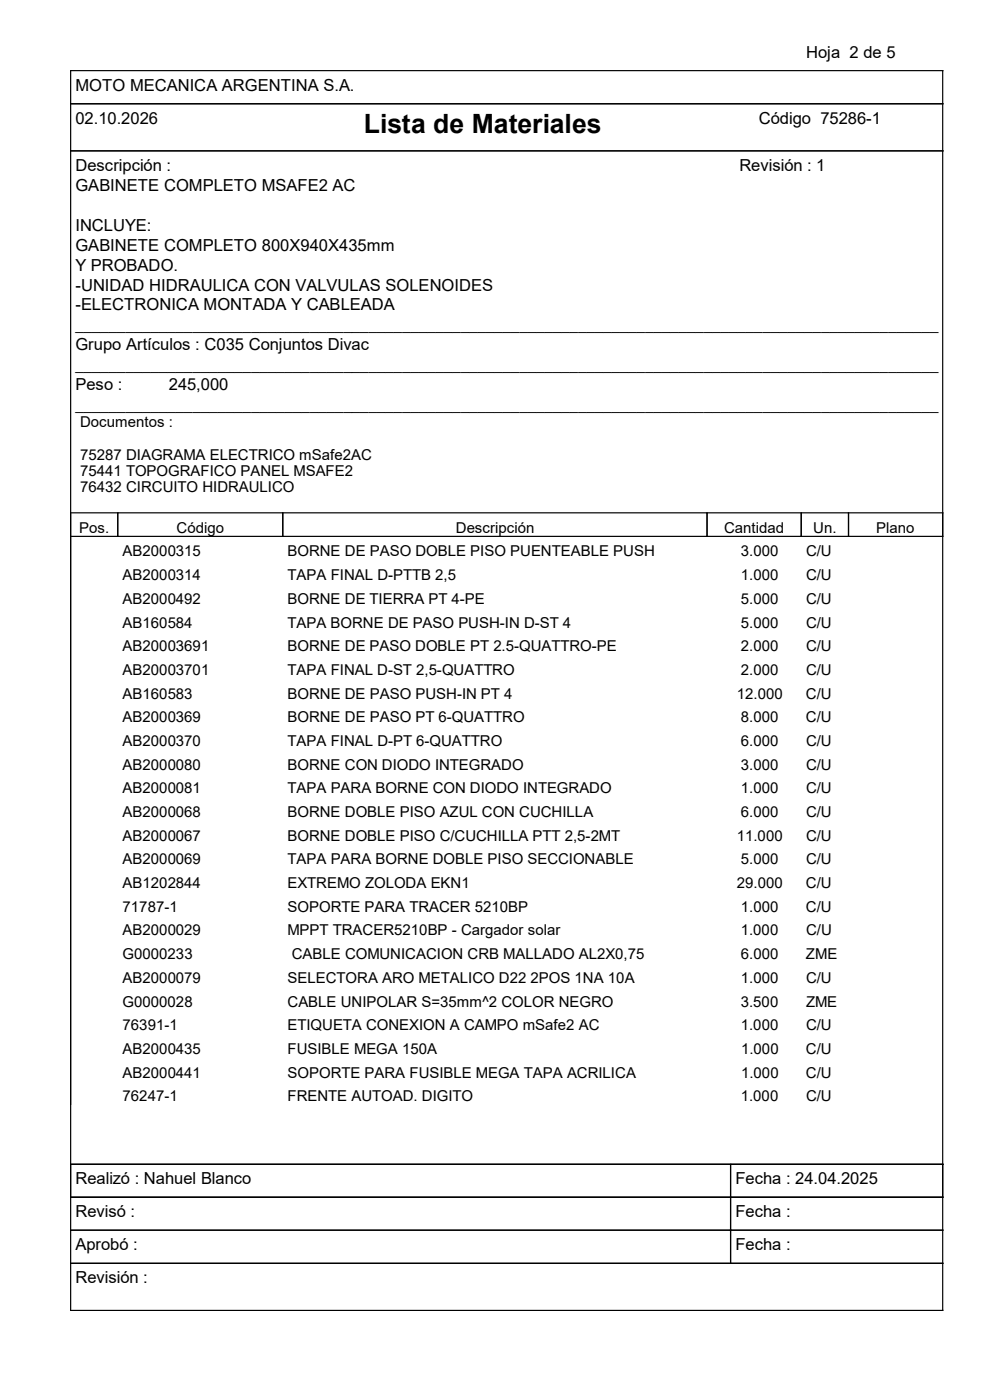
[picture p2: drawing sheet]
<svg xmlns="http://www.w3.org/2000/svg" width="210mm" height="297mm" viewBox="0 0 210 297" stroke-linecap="round" stroke-linejoin="round" font-family="sans-serif">
<defs><g id="words">
<text font-size="5.6" x="77.2" y="28.2">Lista de Materiales</text>
<g font-size="3.5">
<text x="171" y="12.2">Hoja 2 de 5</text>
<text x="16" y="19.2">MOTO MECANICA ARGENTINA S.A.</text>
<text x="16" y="26.2">02.10.2026</text>
<text x="161" y="26.2">Código 75286-1</text>
<text x="16" y="36.2">Descripción :</text>
<text x="16" y="40.5">GABINETE COMPLETO MSAFE2 AC</text>
<text x="156.8" y="36.2">Revisión : 1</text>
<text x="16" y="48.9">INCLUYE:</text>
<text x="16" y="53.2">GABINETE COMPLETO 800X940X435mm</text>
<text x="16" y="57.4">Y PROBADO.</text>
<text x="16" y="61.6">-UNIDAD HIDRAULICA CON VALVULAS SOLENOIDES</text>
<text x="16" y="65.9">-ELECTRONICA MONTADA Y CABLEADA</text>
<text x="16" y="74.3">Grupo Artículos : C035 Conjuntos Divac</text>
<text x="16" y="82.8">Peso :</text>
<text x="35.8" y="82.8">245,000</text>
<text x="16" y="251.2">Realizó : Nahuel Blanco</text>
<text x="156" y="251.2">Fecha : 24.04.2025</text>
<text x="16" y="258.2">Revisó :</text>
<text x="156" y="258.2">Fecha :</text>
<text x="16" y="265.2">Aprobó :</text>
<text x="156" y="265.2">Fecha :</text>
<text x="16" y="272.2">Revisión :</text>
</g>
<g font-size="3.2">
<text x="16" y="70.1">_______________________________________________________________________________________________________</text>
<text x="16" y="78.6">_______________________________________________________________________________________________________</text>
<text x="16" y="87">_______________________________________________________________________________________________________</text>
<text x="17" y="90.5">Documentos :</text>
<text x="17" y="97.5">75287 DIAGRAMA ELECTRICO mSafe2AC</text>
<text x="17" y="101">75441 TOPOGRAFICO PANEL MSAFE2</text>
<text x="17" y="104.5">76432 CIRCUITO HIDRAULICO</text>
<text x="16.8" y="113">Pos.</text>
<text x="37.5" y="113">Código</text>
<text x="96.7" y="113">Descripción</text>
<text x="153.6" y="113">Cantidad</text>
<text x="172.5" y="113">Un.</text>
<text x="185.9" y="113">Plano</text>
<text x="26" y="118">AB2000315</text>
<text x="61" y="118">BORNE DE PASO DOBLE PISO PUENTEABLE PUSH</text>
<text x="157.1" y="118">3.000</text>
<text x="171" y="118">C/U</text>
<text x="26" y="123.1">AB2000314</text>
<text x="61" y="123.1">TAPA FINAL D-PTTB 2,5</text>
<text x="157.2" y="123.1">1.000</text>
<text x="171" y="123.1">C/U</text>
<text x="26" y="128.1">AB2000492</text>
<text x="61" y="128.1">BORNE DE TIERRA PT 4-PE</text>
<text x="157.2" y="128.1">5.000</text>
<text x="171" y="128.1">C/U</text>
<text x="26" y="133.1">AB160584</text>
<text x="61" y="133.1">TAPA BORNE DE PASO PUSH-IN D-ST 4</text>
<text x="157.2" y="133.1">5.000</text>
<text x="171" y="133.1">C/U</text>
<text x="26" y="138.1">AB20003691</text>
<text x="26" y="143.2">AB20003701</text>
<text x="61" y="138.1">BORNE DE PASO DOBLE PT 2.5-QUATTRO-PE</text>
<text x="61" y="143.2">TAPA FINAL D-ST 2,5-QUATTRO</text>
<text x="157.2" y="138.1">2.000</text>
<text x="157.2" y="143.2">2.000</text>
<text x="171" y="138.1">C/U</text>
<text x="171" y="143.2">C/U</text>
<text x="26" y="148.2">AB160583</text>
<text x="61" y="148.2">BORNE DE PASO PUSH-IN PT 4</text>
<text x="156.3" y="148.2">12.000</text>
<text x="171" y="148.2">C/U</text>
<text x="26" y="153.2">AB2000369</text>
<text x="61" y="153.2">BORNE DE PASO PT 6-QUATTRO</text>
<text x="157.1" y="153.2">8.000</text>
<text x="171" y="153.2">C/U</text>
<text x="26" y="158.2">AB2000370</text>
<text x="61" y="158.2">TAPA FINAL D-PT 6-QUATTRO</text>
<text x="157.2" y="158.2">6.000</text>
<text x="171" y="158.2">C/U</text>
<text x="26" y="163.3">AB2000080</text>
<text x="61" y="163.3">BORNE CON DIODO INTEGRADO</text>
<text x="157.2" y="163.3">3.000</text>
<text x="171" y="163.3">C/U</text>
<text x="26" y="168.3">AB2000081</text>
<text x="26" y="173.4">AB2000068</text>
<text x="61" y="168.3">TAPA PARA BORNE CON DIODO INTEGRADO</text>
<text x="61" y="173.4">BORNE DOBLE PISO AZUL CON CUCHILLA</text>
<text x="157.2" y="168.3">1.000</text>
<text x="157.2" y="173.4">6.000</text>
<text x="171" y="168.3">C/U</text>
<text x="171" y="173.4">C/U</text>
<text x="26" y="178.4">AB2000067</text>
<text x="61" y="178.4">BORNE DOBLE PISO C/CUCHILLA PTT 2,5-2MT</text>
<text x="156.3" y="178.4">11.000</text>
<text x="171" y="178.4">C/U</text>
<text x="26" y="183.4">AB2000069</text>
<text x="61" y="183.4">TAPA PARA BORNE DOBLE PISO SECCIONABLE</text>
<text x="157.2" y="183.4">5.000</text>
<text x="171" y="183.4">C/U</text>
<text x="26" y="188.4">AB1202844</text>
<text x="61" y="188.4">EXTREMO ZOLODA EKN1</text>
<text x="156.3" y="188.4">29.000</text>
<text x="171" y="188.4">C/U</text>
<text x="26" y="193.5">71787-1</text>
<text x="61" y="193.5">SOPORTE PARA TRACER 5210BP</text>
<text x="157.2" y="193.5">1.000</text>
<text x="171" y="193.5">C/U</text>
<text x="26" y="198.5">AB2000029</text>
<text x="26" y="203.5">G0000233</text>
<text x="61" y="198.5">MPPT TRACER5210BP - Cargador solar</text>
<text x="61.9" y="203.5">CABLE COMUNICACION CRB MALLADO AL2X0,75</text>
<text x="157.1" y="203.5">6.000</text>
<text x="157.1" y="198.5">1.000</text>
<text x="171" y="203.5">ZME</text>
<text x="171" y="198.5">C/U</text>
<text x="26" y="208.5">AB2000079</text>
<text x="61" y="208.5">SELECTORA ARO METALICO D22 2POS 1NA 10A</text>
<text x="157.2" y="208.5">1.000</text>
<text x="171" y="208.5">C/U</text>
<text x="26" y="213.6">G0000028</text>
<text x="61" y="213.6">CABLE UNIPOLAR S=35mm^2 COLOR NEGRO</text>
<text x="157.2" y="213.6">3.500</text>
<text x="171" y="213.6">ZME</text>
<text x="26" y="218.6">76391-1</text>
<text x="61" y="218.6">ETIQUETA CONEXION A CAMPO mSafe2 AC</text>
<text x="157.1" y="218.6">1.000</text>
<text x="171" y="218.6">C/U</text>
<text x="26" y="223.6">AB2000435</text>
<text x="61" y="223.6">FUSIBLE MEGA 150A</text>
<text x="157.2" y="223.6">1.000</text>
<text x="171" y="223.6">C/U</text>
<text x="26" y="228.6">AB2000441</text>
<text x="26" y="233.7">76247-1</text>
<text x="61" y="233.7">FRENTE AUTOAD. DIGITO</text>
<text x="61" y="228.6">SOPORTE PARA FUSIBLE MEGA TAPA ACRILICA</text>
<text x="157.2" y="233.7">1.000</text>
<text x="157.2" y="228.6">1.000</text>
<text x="171" y="228.6">C/U</text>
<text x="171" y="233.7">C/U</text>
</g>
</g></defs>
<g fill="none" stroke="#000" stroke-width=".25">
<path d="M14.9 15h185.3M15 15v263M200 15v263M14.9 22h185.3M14.9 32h185.3M14.9 108.8h185.3M14.9 113.8h185.3M25 108.8v5M60 108.8v5M150 108.8v5M170 108.8v5M180 108.8v5"/>
<path d="M14.9 247h185.3M14.9 254h185.3M155 247v21M14.9 261h185.3M14.9 268h185.3M14.9 278h185.3"/>
</g>
<use href="#words"/>
</svg>
